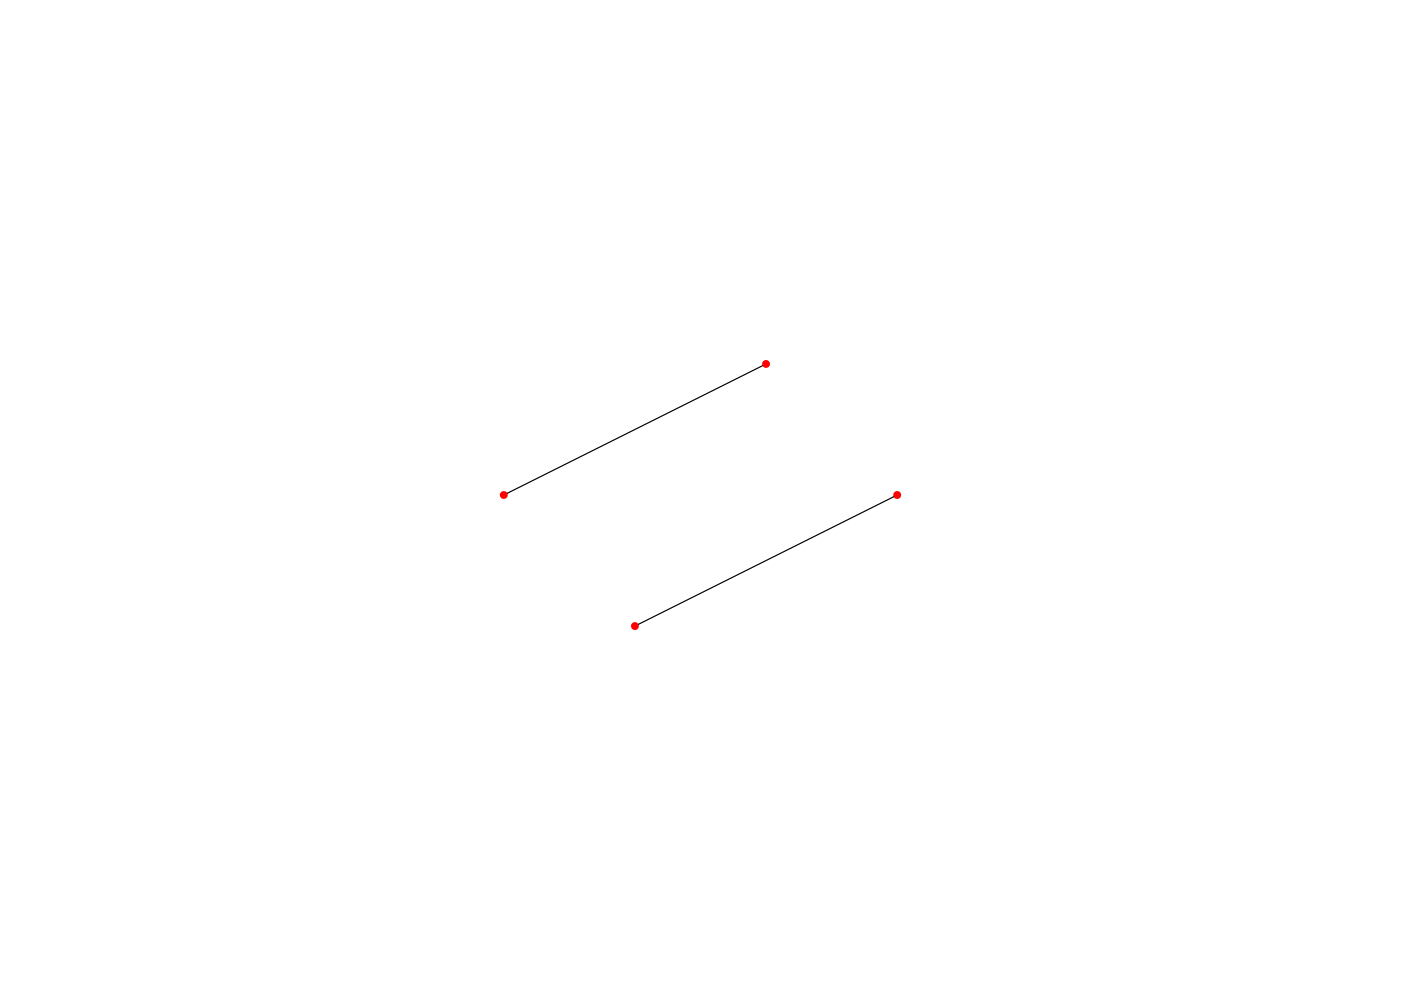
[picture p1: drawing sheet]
<svg xmlns="http://www.w3.org/2000/svg" width="297mm" height="210mm" viewBox="0 0 297 210" stroke-linecap="round" stroke-linejoin="round" font-family="sans-serif">
<path d="M162.4 77.2l-55.6 27.8M190.2 105l-55.6 27.7" fill="none" stroke="#000" stroke-width=".25"/>
<path d="M161.6 77.2a.85 .85 0 0 0 1.7 0 .85 .85 0 0 0-1.7 0zM133.8 132.7a.83 .83 0 0 0 1.6 0 .83 .83 0 0 0-1.6 0zM189.4 105a.85 .85 0 0 0 1.7 0 .85 .85 0 0 0-1.7 0zM106 105a.83 .83 0 0 0 1.6 0 .83 .83 0 0 0-1.6 0z" fill-rule="evenodd" fill="#f00"/>
</svg>
